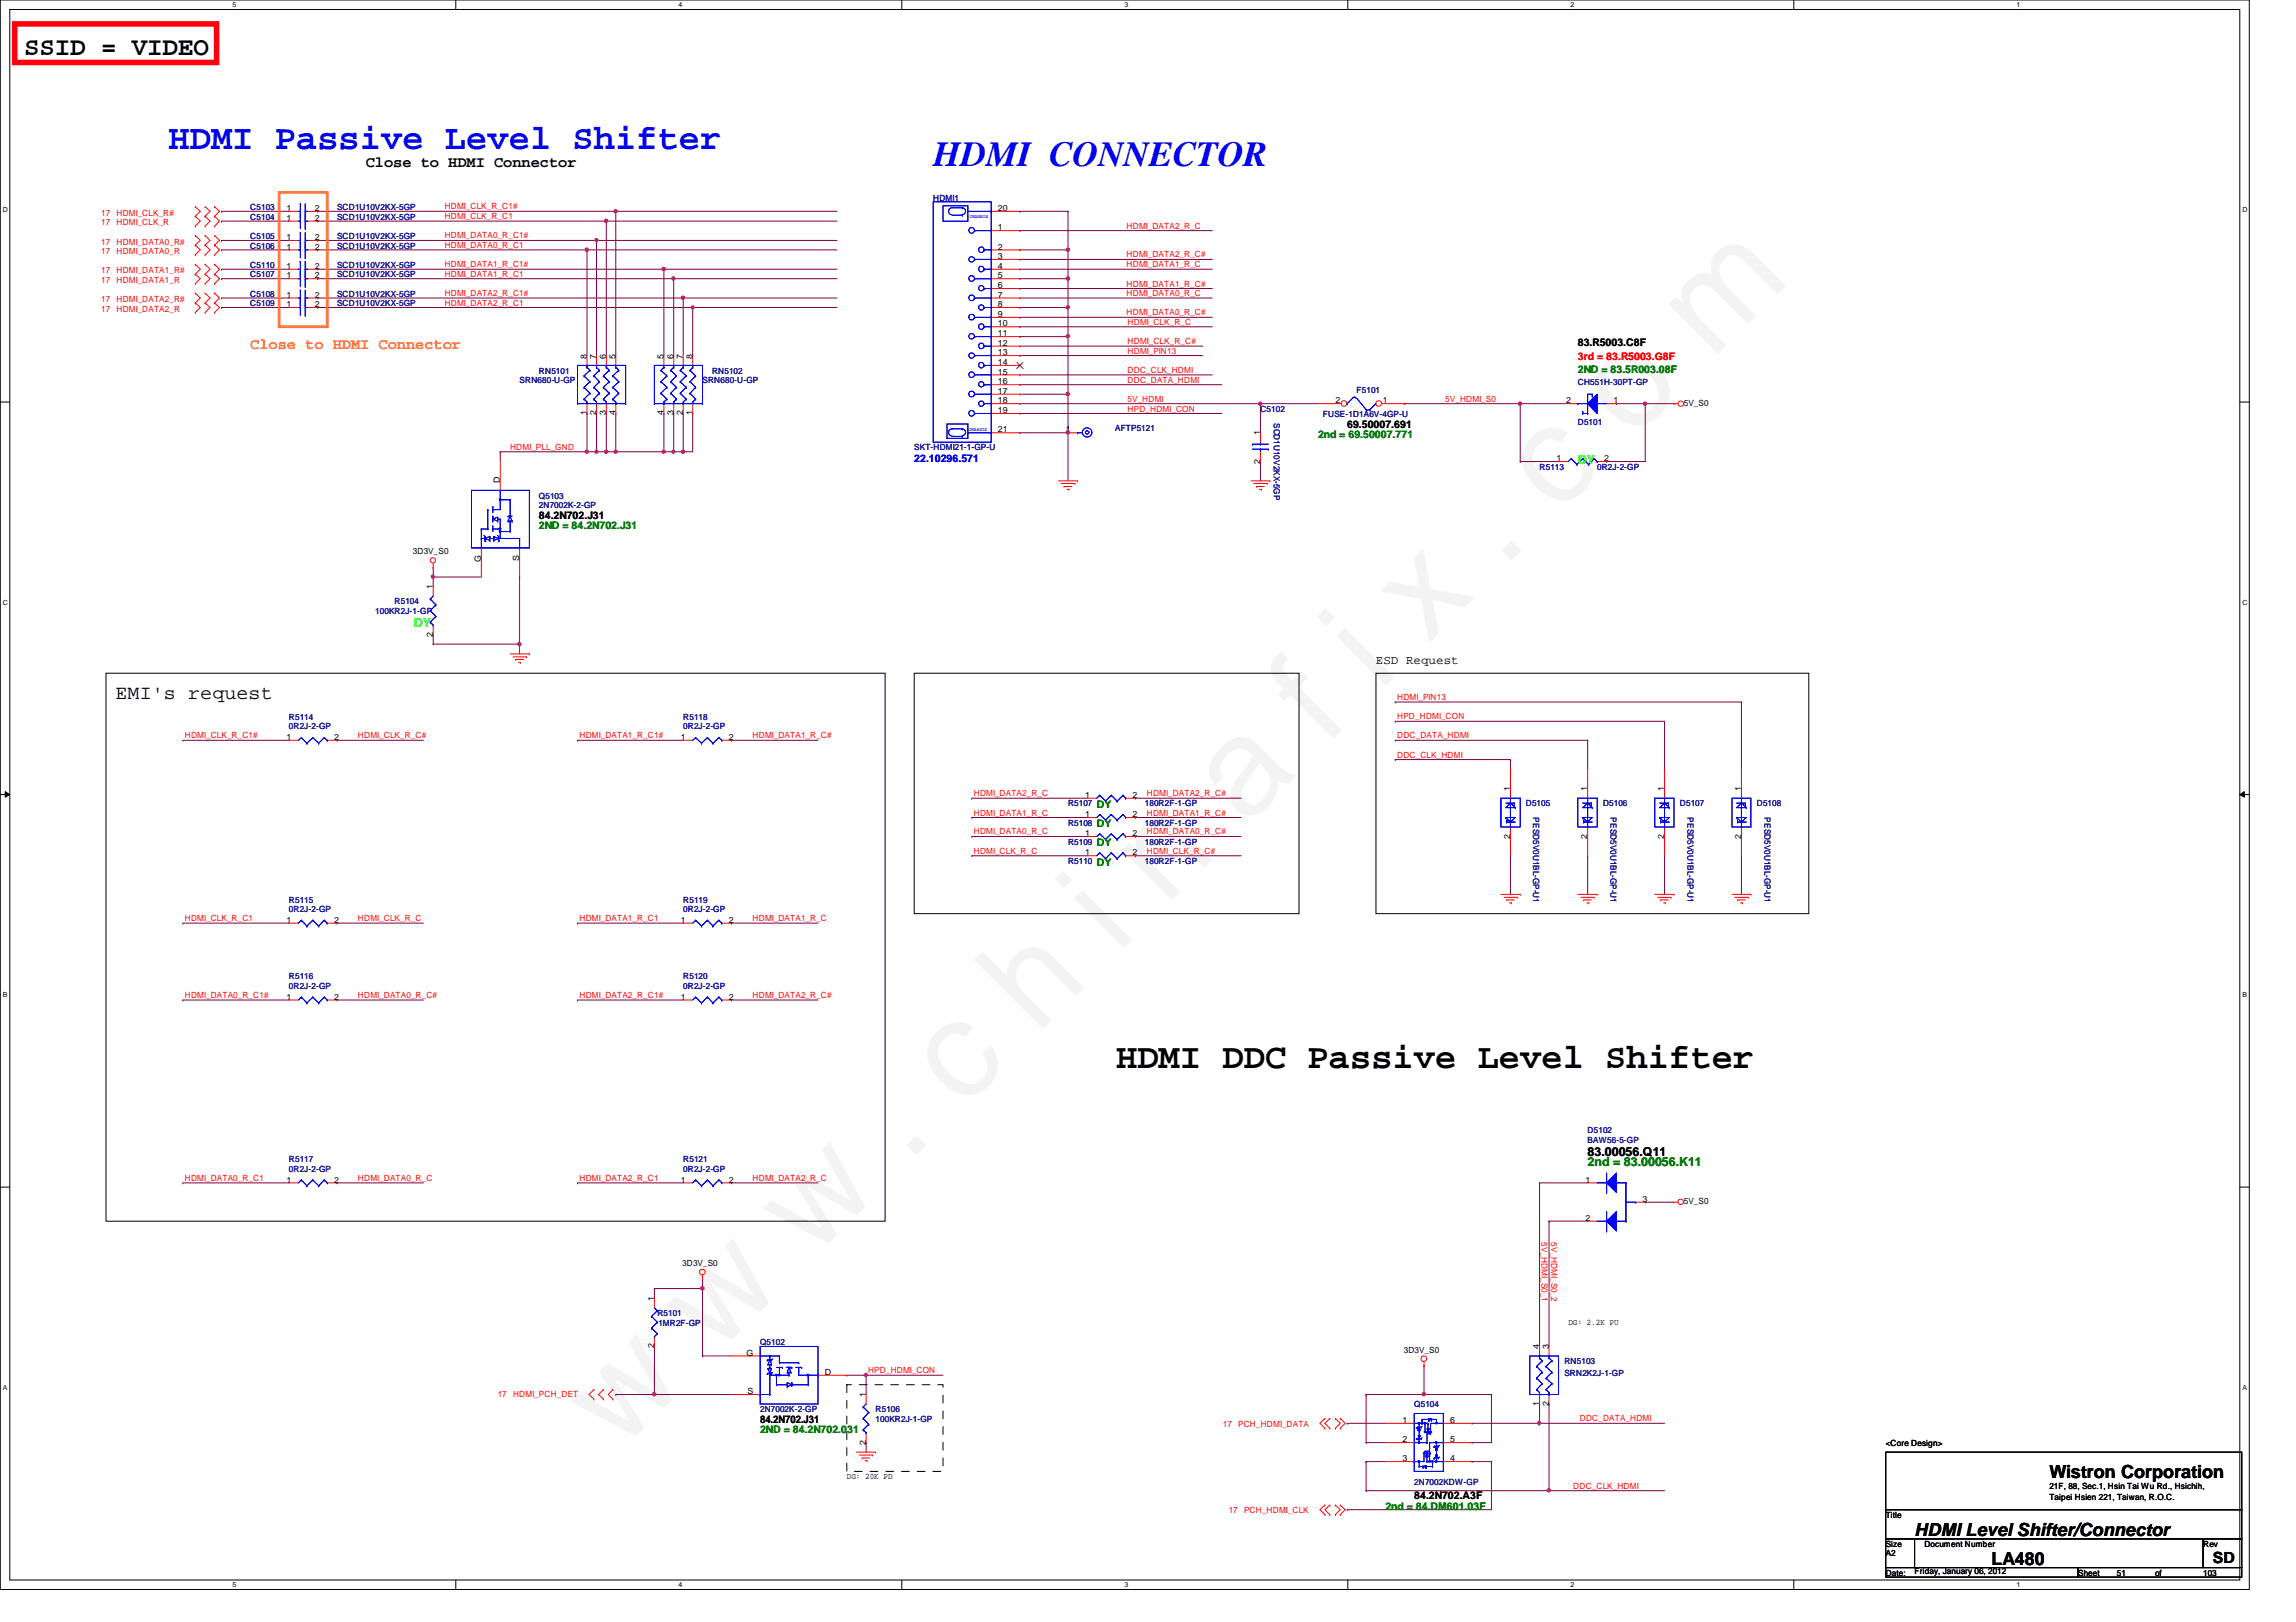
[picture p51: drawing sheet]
<svg xmlns="http://www.w3.org/2000/svg" width="297mm" height="210mm" viewBox="0 0 297 210" stroke-linecap="round" stroke-linejoin="round" font-family="sans-serif">
<defs><g id="words">
<text font-size="17.6" fill="#f0f" x="80.1" y="188" transform="rotate(-45 80.1 188)">w w w . c h i n a f i x . c o m</text>
<g font-size="4.6" fill="#00f">
<text x="21.8" y="19.3">HDMI Passive Level Shifter</text>
<text x="120.7" y="21.5">HDMI CONNECTOR</text>
</g>
<text font-size="4.6" x="144.4" y="138.2">HDMI DDC Passive Level Shifter</text>
<text font-size="3.3" x="3.1" y="7.1">SSID = VIDEO</text>
<text font-size="2.6" x="14.9" y="90.4">EMI's request</text>
<g font-size="2.3">
<text x="265.1" y="191.3">Wistron Corporation</text>
<text x="247.7" y="198.8">HDMI Level Shifter/Connector</text>
<text x="257.6" y="202.5">LA480</text>
</g>
<g font-size="2">
<text x="47.3" y="21.5">Close to HDMI Connector</text>
<text x="286.3" y="202.2">SD</text>
</g>
<text font-size="2" fill="#ff8000" x="32.4" y="45.2">Close to HDMI Connector</text>
<g font-size="1.6" fill="#0f0">
<text x="204.1" y="60">DY</text>
<text x="53.5" y="81.2">DY</text>
</g>
<g font-size="1.6">
<text x="178" y="85.9">ESD Request</text>
<text x="205.4" y="149.6">83.00056.Q11</text>
</g>
<text font-size="1.6" fill="#008000" x="205.4" y="150.9">2nd = 83.00056.K11</text>
<text font-size="1.4" fill="#f00" x="204.1" y="46.6">3rd = 83.R5003.G8F</text>
<g font-size="1.4">
<text x="204.1" y="44.8">83.R5003.C8F</text>
<text x="174.3" y="55.4">69.50007.691</text>
<text x="69.7" y="67.2">84.2N702.J31</text>
<text x="98.3" y="184.2">84.2N702.J31</text>
<text x="183" y="193.9">84.2N702.A3F</text>
</g>
<g font-size="1.4" fill="#008000">
<text x="204.1" y="48.3">2ND = 83.5R003.08F</text>
<text x="170.5" y="56.6">2nd = 69.50007.771</text>
<text x="69.7" y="68.5">2ND = 84.2N702.J31</text>
<text x="141.9" y="107.1">DY</text>
<text x="141.9" y="104.6">DY</text>
<text x="141.9" y="112">DY</text>
<text x="141.9" y="109.5">DY</text>
<text x="98.3" y="185.5">2ND = 84.2N702.031</text>
<text x="179.2" y="195.4">2nd = 84.DM601.03F</text>
</g>
<text font-size="1.4" fill="#00f" x="118.3" y="59.7">22.10296.571</text>
<g font-size="1.1" fill="#f00">
<text x="13.1" y="27.9">17</text>
<text x="13.1" y="29.2">17</text>
<text x="15.1" y="27.9">HDMI_CLK_R#</text>
<text x="15.1" y="29.2">HDMI_CLK_R</text>
<text x="57.5" y="28.4">HDMI_CLK_R_C1</text>
<text x="57.5" y="27.1">HDMI_CLK_R_C1#</text>
<text x="145.8" y="29.6">HDMI_DATA2_R_C</text>
<text x="13.1" y="31.7">17</text>
<text x="13.1" y="32.9">17</text>
<text x="13.1" y="35.4">17</text>
<text x="15.1" y="31.7">HDMI_DATA0_R#</text>
<text x="15.1" y="32.9">HDMI_DATA0_R</text>
<text x="15.1" y="35.4">HDMI_DATA1_R#</text>
<text x="57.5" y="32.1">HDMI_DATA0_R_C1</text>
<text x="57.5" y="34.6">HDMI_DATA1_R_C1#</text>
<text x="57.5" y="35.8">HDMI_DATA1_R_C1</text>
<text x="57.5" y="30.9">HDMI_DATA0_R_C1#</text>
<text x="145.8" y="34.6">HDMI_DATA1_R_C</text>
<text x="145.8" y="33.3">HDMI_DATA2_R_C#</text>
<text x="13.1" y="36.6">17</text>
<text x="13.1" y="39.1">17</text>
<text x="13.1" y="40.4">17</text>
<text x="15.1" y="36.6">HDMI_DATA1_R</text>
<text x="15.1" y="39.1">HDMI_DATA2_R#</text>
<text x="15.1" y="40.4">HDMI_DATA2_R</text>
<text x="57.5" y="38.3">HDMI_DATA2_R_C1#</text>
<text x="57.5" y="39.5">HDMI_DATA2_R_C1</text>
<text x="145.8" y="38.3">HDMI_DATA0_R_C</text>
<text x="145.8" y="37.1">HDMI_DATA1_R_C#</text>
<text x="145.8" y="40.8">HDMI_DATA0_R_C#</text>
<text x="145.9" y="44.5">HDMI_CLK_R_C#</text>
<text x="145.9" y="42">HDMI_CLK_R_C</text>
<text x="145.9" y="45.8">HDMI_PIN13</text>
<text x="145.9" y="52">5V_HDMI</text>
<text x="145.9" y="49.5">DDC_DATA_HDMI</text>
<text x="145.9" y="48.3">DDC_CLK_HDMI</text>
<text x="145.9" y="53.3">HPD_HDMI_CON</text>
<text x="187" y="52">5V_HDMI_S0</text>
<text x="66" y="58.2">HDMI_PLL_GND</text>
<text x="23.9" y="95.5">HDMI_CLK_R_C1#</text>
<text x="46.3" y="95.5">HDMI_CLK_R_C#</text>
<text x="75" y="95.5">HDMI_DATA1_R_C1#</text>
<text x="97.4" y="95.5">HDMI_DATA1_R_C#</text>
<text x="180.8" y="93.1">HPD_HDMI_CON</text>
<text x="180.8" y="95.5">DDC_DATA_HDMI</text>
<text x="180.8" y="90.6">HDMI_PIN13</text>
<text x="180.8" y="98">DDC_CLK_HDMI</text>
<text x="126" y="103">HDMI_DATA2_R_C</text>
<text x="126" y="108">HDMI_DATA0_R_C</text>
<text x="126" y="105.5">HDMI_DATA1_R_C</text>
<text x="148.4" y="108">HDMI_DATA0_R_C#</text>
<text x="148.4" y="105.5">HDMI_DATA1_R_C#</text>
<text x="148.4" y="103">HDMI_DATA2_R_C#</text>
<text x="126" y="110.5">HDMI_CLK_R_C</text>
<text x="148.4" y="110.5">HDMI_CLK_R_C#</text>
<text x="23.9" y="119.2">HDMI_CLK_R_C1</text>
<text x="46.3" y="119.2">HDMI_CLK_R_C</text>
<text x="75" y="119.2">HDMI_DATA1_R_C1</text>
<text x="97.4" y="119.2">HDMI_DATA1_R_C</text>
<text x="23.9" y="129.2">HDMI_DATA0_R_C1#</text>
<text x="46.3" y="129.2">HDMI_DATA0_R_C#</text>
<text x="75" y="129.2">HDMI_DATA2_R_C1#</text>
<text x="97.4" y="129.2">HDMI_DATA2_R_C#</text>
<text x="23.9" y="152.8">HDMI_DATA0_R_C1</text>
<text x="46.3" y="152.8">HDMI_DATA0_R_C</text>
<text x="75" y="152.8">HDMI_DATA2_R_C1</text>
<text x="97.4" y="152.8">HDMI_DATA2_R_C</text>
<text x="199.4" y="160.8" transform="rotate(90 199.4 160.8)">5V_HDMI_S0_1</text>
<text x="200.7" y="160.8" transform="rotate(90 200.7 160.8)">5V_HDMI_S0_2</text>
<text x="112.3" y="177.7">HPD_HDMI_CON</text>
<text x="64.4" y="180.8">17</text>
<text x="66.4" y="180.8">HDMI_PCH_DET</text>
<text x="158.2" y="184.6">17</text>
<text x="160.2" y="184.6">PCH_HDMI_DATA</text>
<text x="204.4" y="183.9">DDC_DATA_HDMI</text>
<text x="159" y="195.8">17</text>
<text x="160.9" y="195.8">PCH_HDMI_CLK</text>
<text x="203.5" y="192.7">DDC_CLK_HDMI</text>
</g>
<g font-size="1.1" fill="#000080">
<text x="32.4" y="27.2">C5103</text>
<text x="32.4" y="28.4">C5104</text>
<text x="43.6" y="27.2">SCD1U10V2KX-5GP</text>
<text x="43.6" y="28.4">SCD1U10V2KX-5GP</text>
<text x="120.7" y="26">HDMI1</text>
<text x="32.4" y="34.6">C5110</text>
<text x="32.4" y="32.2">C5106</text>
<text x="32.4" y="35.9">C5107</text>
<text x="32.4" y="30.9">C5105</text>
<text x="43.6" y="34.6">SCD1U10V2KX-5GP</text>
<text x="43.6" y="32.2">SCD1U10V2KX-5GP</text>
<text x="43.6" y="35.9">SCD1U10V2KX-5GP</text>
<text x="43.6" y="30.9">SCD1U10V2KX-5GP</text>
<text x="32.4" y="38.4">C5108</text>
<text x="32.4" y="39.6">C5109</text>
<text x="43.6" y="38.4">SCD1U10V2KX-5GP</text>
<text x="43.6" y="39.6">SCD1U10V2KX-5GP</text>
<text x="67.2" y="49.6">SRN680-U-GP</text>
<text x="69.7" y="48.3">RN5101</text>
<text x="90.9" y="49.6">SRN680-U-GP</text>
<text x="92.1" y="48.3">RN5102</text>
<text x="163.1" y="53.3">C5102</text>
<text x="171.2" y="53.9">FUSE-1D1A6V-4GP-U</text>
<text x="175.5" y="50.8">F5101</text>
<text x="204.1" y="49.8">CH551H-30PT-GP</text>
<text x="118.3" y="58.3">SKT-HDMI21-1-GP-U</text>
<text x="144.3" y="55.8">AFTP5121</text>
<text x="164.8" y="54.7" transform="rotate(90 164.8 54.7)">SCD1U10V2KX-5GP</text>
<text x="204.1" y="54.9">D5101</text>
<text x="69.7" y="64.5">Q5103</text>
<text x="69.7" y="65.7">2N7002K-2-GP</text>
<text x="199.2" y="60.8">R5113</text>
<text x="206.6" y="60.8">0R2J-2-GP</text>
<text x="48.6" y="79.5">100KR2J-1-GP</text>
<text x="51.1" y="78.2">R5104</text>
<text x="37.4" y="93.1">R5114</text>
<text x="37.4" y="94.4">0R2J-2-GP</text>
<text x="88.4" y="93.1">R5118</text>
<text x="88.4" y="94.4">0R2J-2-GP</text>
<text x="138.2" y="106.8">R5108</text>
<text x="138.2" y="104.4">R5107</text>
<text x="148.1" y="106.8">180R2F-1-GP</text>
<text x="148.1" y="104.4">180R2F-1-GP</text>
<text x="197.4" y="104.4">D5105</text>
<text x="198.4" y="105.8" transform="rotate(90 198.4 105.8)">PESD5V0U1BL-GP-U1</text>
<text x="207.4" y="104.4">D5106</text>
<text x="208.4" y="105.8" transform="rotate(90 208.4 105.8)">PESD5V0U1BL-GP-U1</text>
<text x="217.3" y="104.4">D5107</text>
<text x="218.3" y="105.8" transform="rotate(90 218.3 105.8)">PESD5V0U1BL-GP-U1</text>
<text x="227.3" y="104.4">D5108</text>
<text x="228.3" y="105.8" transform="rotate(90 228.3 105.8)">PESD5V0U1BL-GP-U1</text>
<text x="138.2" y="111.8">R5110</text>
<text x="138.2" y="109.3">R5109</text>
<text x="148.1" y="111.8">180R2F-1-GP</text>
<text x="148.1" y="109.3">180R2F-1-GP</text>
<text x="37.4" y="116.8">R5115</text>
<text x="37.4" y="118">0R2J-2-GP</text>
<text x="88.4" y="116.8">R5119</text>
<text x="88.4" y="118">0R2J-2-GP</text>
<text x="37.4" y="126.7">R5116</text>
<text x="37.4" y="128">0R2J-2-GP</text>
<text x="88.4" y="126.7">R5120</text>
<text x="88.4" y="128">0R2J-2-GP</text>
<text x="205.4" y="146.6">D5102</text>
<text x="205.4" y="147.9">BAW56-5-GP</text>
<text x="37.4" y="150.4">R5117</text>
<text x="37.4" y="151.6">0R2J-2-GP</text>
<text x="88.4" y="150.4">R5121</text>
<text x="88.4" y="151.6">0R2J-2-GP</text>
<text x="85" y="170.3">R5101</text>
<text x="85.2" y="171.5">1MR2F-GP</text>
<text x="98.3" y="174">Q5102</text>
<text x="202.4" y="176.5">RN5103</text>
<text x="202.4" y="178">SRN2K2J-1-GP</text>
<text x="98.3" y="182.8">2N7002K-2-GP</text>
<text x="113.3" y="182.8">R5106</text>
<text x="113.3" y="184">100KR2J-1-GP</text>
<text x="183" y="182.1">Q5104</text>
<text x="183" y="192.2">2N7002KDW-GP</text>
</g>
<g font-size="1.1">
<text x="37.1" y="27.3">1</text>
<text x="37.1" y="28.6">1</text>
<text x="40.7" y="27.3">2</text>
<text x="40.7" y="28.6">2</text>
<text x="129.1" y="29.8">1</text>
<text x="129.1" y="27.3">20</text>
<text x="37.1" y="34.8">1</text>
<text x="37.1" y="32.3">1</text>
<text x="37.1" y="31.1">1</text>
<text x="40.7" y="34.8">2</text>
<text x="40.7" y="32.3">2</text>
<text x="40.7" y="31.1">2</text>
<text x="129.1" y="32.3">2</text>
<text x="129.1" y="33.5">3</text>
<text x="129.1" y="34.8">4</text>
<text x="37.1" y="38.5">1</text>
<text x="37.1" y="39.8">1</text>
<text x="37.1" y="36">1</text>
<text x="40.7" y="38.5">2</text>
<text x="40.7" y="39.8">2</text>
<text x="40.7" y="36">2</text>
<text x="129.1" y="36">5</text>
<text x="129.1" y="37.3">6</text>
<text x="129.1" y="38.5">7</text>
<text x="129.1" y="39.8">8</text>
<text x="129.1" y="41">9</text>
<text x="75.9" y="46.4" transform="rotate(-90 75.9 46.4)">8</text>
<text x="77.1" y="46.4" transform="rotate(-90 77.1 46.4)">7</text>
<text x="78.4" y="46.4" transform="rotate(-90 78.4 46.4)">6</text>
<text x="79.6" y="46.4" transform="rotate(-90 79.6 46.4)">5</text>
<text x="85.8" y="46.4" transform="rotate(-90 85.8 46.4)">5</text>
<text x="87.1" y="46.4" transform="rotate(-90 87.1 46.4)">6</text>
<text x="88.3" y="46.4" transform="rotate(-90 88.3 46.4)">7</text>
<text x="89.6" y="46.4" transform="rotate(-90 89.6 46.4)">8</text>
<text x="129.1" y="43.5">11</text>
<text x="129.1" y="44.7">12</text>
<text x="129.1" y="46">13</text>
<text x="129.1" y="47.2">14</text>
<text x="129.1" y="42.2">10</text>
<text x="75.9" y="53.8" transform="rotate(-90 75.9 53.8)">1</text>
<text x="77.1" y="53.8" transform="rotate(-90 77.1 53.8)">2</text>
<text x="78.4" y="53.8" transform="rotate(-90 78.4 53.8)">3</text>
<text x="79.6" y="53.8" transform="rotate(-90 79.6 53.8)">4</text>
<text x="85.8" y="53.8" transform="rotate(-90 85.8 53.8)">4</text>
<text x="87.1" y="53.8" transform="rotate(-90 87.1 53.8)">3</text>
<text x="88.3" y="53.8" transform="rotate(-90 88.3 53.8)">2</text>
<text x="89.6" y="53.8" transform="rotate(-90 89.6 53.8)">1</text>
<text x="129.1" y="48.5">15</text>
<text x="129.1" y="49.7">16</text>
<text x="129.1" y="51">17</text>
<text x="129.1" y="52.2">18</text>
<text x="129.1" y="53.5">19</text>
<text x="172.8" y="52.2">2</text>
<text x="178.9" y="52.2">1</text>
<text x="202.6" y="52.2">2</text>
<text x="208.7" y="52.2">1</text>
<text x="217.8" y="52.6">5V_S0</text>
<text x="129.1" y="56">21</text>
<text x="137.9" y="56">1</text>
<text x="163" y="60" transform="rotate(-90 163 60)">2</text>
<text x="163" y="56.3" transform="rotate(-90 163 56.3)">1</text>
<text x="201.4" y="59.7">1</text>
<text x="207.5" y="59.7">2</text>
<text x="64.7" y="62.6" transform="rotate(-90 64.7 62.6)">D</text>
<text x="53.4" y="71.8">3D3V_S0</text>
<text x="56" y="76.2" transform="rotate(-90 56 76.2)">1</text>
<text x="62.2" y="72.7" transform="rotate(-90 62.2 72.7)">G</text>
<text x="67.2" y="72.6" transform="rotate(-90 67.2 72.6)">S</text>
<text x="56" y="82.4" transform="rotate(-90 56 82.4)">2</text>
<text x="37.1" y="95.8">1</text>
<text x="43.2" y="95.8">2</text>
<text x="88.1" y="95.8">1</text>
<text x="94.3" y="95.8">2</text>
<text x="140.4" y="105.7">1</text>
<text x="140.4" y="103.3">1</text>
<text x="146.5" y="105.7">2</text>
<text x="146.5" y="103.3">2</text>
<text x="195.4" y="102.4" transform="rotate(-90 195.4 102.4)">1</text>
<text x="205.4" y="102.4" transform="rotate(-90 205.4 102.4)">1</text>
<text x="215.3" y="102.4" transform="rotate(-90 215.3 102.4)">1</text>
<text x="225.3" y="102.4" transform="rotate(-90 225.3 102.4)">1</text>
<text x="140.4" y="110.7">1</text>
<text x="140.4" y="108.2">1</text>
<text x="146.5" y="110.7">2</text>
<text x="146.5" y="108.2">2</text>
<text x="195.4" y="108.5" transform="rotate(-90 195.4 108.5)">2</text>
<text x="205.4" y="108.5" transform="rotate(-90 205.4 108.5)">2</text>
<text x="215.3" y="108.5" transform="rotate(-90 215.3 108.5)">2</text>
<text x="225.3" y="108.5" transform="rotate(-90 225.3 108.5)">2</text>
<text x="37.1" y="119.4">1</text>
<text x="43.2" y="119.4">2</text>
<text x="88.1" y="119.4">1</text>
<text x="94.3" y="119.4">2</text>
<text x="37.1" y="129.4">1</text>
<text x="43.2" y="129.4">2</text>
<text x="88.1" y="129.4">1</text>
<text x="94.3" y="129.4">2</text>
<text x="37.1" y="153">1</text>
<text x="43.2" y="153">2</text>
<text x="88.1" y="153">1</text>
<text x="94.3" y="153">2</text>
<text x="205.1" y="153">1</text>
<text x="212.5" y="155.5">3</text>
<text x="217.8" y="155.9">5V_S0</text>
<text x="205.1" y="158">2</text>
<text x="88.3" y="163.8">3D3V_S0</text>
<text x="84.6" y="168.4" transform="rotate(-90 84.6 168.4)">1</text>
<text x="202.9" y="171.4">DG: 2.2K PU</text>
<text x="84.6" y="174.5" transform="rotate(-90 84.6 174.5)">2</text>
<text x="96.6" y="175.4">G</text>
<text x="106.7" y="177.9">D</text>
<text x="181.6" y="175">3D3V_S0</text>
<text x="199.1" y="174.6" transform="rotate(-90 199.1 174.6)">4</text>
<text x="200.4" y="174.6" transform="rotate(-90 200.4 174.6)">3</text>
<text x="96.7" y="180.4">S</text>
<text x="112" y="180.8" transform="rotate(-90 112 180.8)">1</text>
<text x="181.4" y="184.1">1</text>
<text x="187.6" y="184.1">6</text>
<text x="199.1" y="182" transform="rotate(-90 199.1 182)">1</text>
<text x="200.4" y="182" transform="rotate(-90 200.4 182)">2</text>
<text x="109.6" y="191.3">DG: 20K PD</text>
<text x="112" y="186.9" transform="rotate(-90 112 186.9)">2</text>
<text x="181.4" y="186.6">2</text>
<text x="181.4" y="189.1">3</text>
<text x="187.6" y="189.1">4</text>
<text x="187.6" y="186.6">5</text>
<text x="244" y="187.1">&lt;Core Design&gt;</text>
<text x="244" y="196.4">Title</text>
<text x="265.1" y="192.7">21F, 88, Sec.1, Hsin Tai Wu Rd., Hsichih,</text>
<text x="265.1" y="194.1">Taipei Hsien 221, Taiwan, R.O.C.</text>
<text x="244" y="200.2">Size</text>
<text x="244" y="203.9">Date:</text>
<text x="244" y="201.4">A2</text>
<text x="247.7" y="203.7">Friday, January 06, 2012</text>
<text x="249" y="200.2">Document Number</text>
<text x="268.9" y="203.9">Sheet</text>
<text x="273.9" y="203.9">51</text>
<text x="278.8" y="203.9">of</text>
<text x="285" y="200.2">Rev</text>
<text x="285" y="203.9">103</text>
</g>
<g font-size=".9">
<text x="30.1" y=".9">5</text>
<text x="87.8" y=".9">4</text>
<text x="145.5" y=".9">3</text>
<text x="203.2" y=".9">2</text>
<text x="260.9" y=".9">1</text>
<text x=".4" y="27.4">D</text>
<text x="290.1" y="27.4">D</text>
<text x=".4" y="78.2">C</text>
<text x="290.1" y="78.2">C</text>
<text x=".4" y="129">B</text>
<text x="290.1" y="129">B</text>
<text x=".4" y="179.8">A</text>
<text x="290.1" y="179.8">A</text>
<text x="30.1" y="205.4">5</text>
<text x="87.8" y="205.4">4</text>
<text x="145.5" y="205.4">3</text>
<text x="203.2" y="205.4">2</text>
<text x="260.9" y="205.4">1</text>
</g>
<g font-size=".6" fill="#00f">
<text x="125.5" y="28.2">CHASSIS</text>
<text x="125.3" y="55.8">CHASSIS</text>
</g>
</g></defs>
<path d="M0 0h291v205.7h-291zM1.3 1.2h288.5v203.3h-288.5z" fill="none" stroke="#000" stroke-width=".13"/>
<g fill="#fff">
<path d="M30.1 .1h.5v1h-.5z"/>
<path d="M30.1 204.6h.5v1h-.5z"/>
</g>
<path d="M59 0v1.2M59 204.5v1.2" fill="none" stroke="#000" stroke-width=".13"/>
<g fill="#fff">
<path d="M87.8 .1h.5v1h-.5z"/>
<path d="M87.8 204.6h.5v1h-.5z"/>
</g>
<path d="M116.7 0v1.2M116.7 204.5v1.2" fill="none" stroke="#000" stroke-width=".13"/>
<g fill="#fff">
<path d="M145.5 .1h.5v1h-.5z"/>
<path d="M145.5 204.6h.5v1h-.5z"/>
</g>
<path d="M174.4 0v1.2M174.4 204.5v1.2" fill="none" stroke="#000" stroke-width=".13"/>
<g fill="#fff">
<path d="M203.2 .1h.5v1h-.5z"/>
<path d="M203.2 204.6h.5v1h-.5z"/>
</g>
<path d="M232.1 0v1.2M232.1 204.5v1.2" fill="none" stroke="#000" stroke-width=".13"/>
<g fill="#fff">
<path d="M260.9 .1h.5v1h-.5z"/>
<path d="M260.9 204.6h.5v1h-.5z"/>
<path d="M.4 26.6h.6v1h-.6z"/>
<path d="M290.1 26.6h.6v1h-.6z"/>
<path d="M.4 77.4h.6v1h-.6z"/>
<path d="M290.1 77.4h.6v1h-.6z"/>
</g>
<path d="M0 52h1.3M289.8 52h1.2" fill="none" stroke="#000" stroke-width=".13"/>
<g fill="#fff">
<path d="M.4 128.2h.6v1h-.6z"/>
<path d="M290.1 128.2h.6v1h-.6z"/>
</g>
<path d="M0 102.8h1.3M.7 102.4l.6 .4-.6 .4zM289.8 102.8l.6-.4v.8zM289.8 102.8h1.2" fill="none" stroke="#000" stroke-width=".13"/>
<path d="M.7 102.4l.6 .4-.6 .4zM289.8 102.8l.6-.4v.8z" fill="#000"/>
<g fill="#fff">
<path d="M.4 179h.5v1h-.5z"/>
<path d="M290.1 179h.6v1h-.6z"/>
</g>
<path d="M0 153.6h1.3M289.8 153.6h1.2" fill="none" stroke="#000" stroke-width=".13"/>
<g fill="none" stroke="#800040" stroke-width=".13">
<path d="M28.7 39.8h.1M28.7 28.6h.1M28.7 31.1h.1M28.7 27.3h.1M28.7 32.3h.1M28.7 38.6h.1M28.7 34.8h.1M28.7 36.1h.1M28.7 28.6h8.7M28.7 32.3h8.7M28.7 31.1h8.7M28.7 34.8h8.7"/>
<path d="M28.7 27.3h8.7M28.7 36.1h8.7M28.7 38.6h8.7M28.7 39.8h8.7M41.1 32.3h.1M41.1 28.6h.1M41.1 34.8h.1M41.1 27.3h.1M41.1 36.1h.1M41.1 38.6h.1M41.1 39.8h.1M41.1 28.6h67.2"/>
<path d="M41.1 32.3h67.2M41.1 34.8h44.8M41.1 27.3h38.6M41.1 36.1h46.1M41.1 38.6h47.3M41.1 39.8h48.5M77.2 31.1h31.1M64.7 58.5h.1M64.7 58.5v1.2M131.9 52.2h31.2M56 73.4h.1M56 74.7h.1"/>
<path d="M56 73.4v1.3M56 74.7h6.3"/>
</g>
<path d="M55.9 74.5h.2l.1 .1-.1 .2h-.1h-.1z" fill-rule="evenodd" fill="#f0f"/>
<path d="M55.9 74.5h.2l.1 .1-.1 .2h-.1h-.1z" fill="none" stroke="#f0f" stroke-width=".13"/>
<path d="M41.1 31.1h.1M41.1 31.1h36.1M56 74.7h.1M56 74.7v1.2M56 82.1h.1M56 83.4h.1M56 82.1v1.3M56 83.4h11.2M67.2 83.4h.1M67.2 83.4v1.2" fill="none" stroke="#800040" stroke-width=".13"/>
<path d="M67 83.2h.4v.2v.1l-.2 .1-.2-.1z" fill-rule="evenodd" fill="#f0f"/>
<path d="M67 83.2h.4v.2v.1l-.2 .1-.2-.1z" fill="none" stroke="#f0f" stroke-width=".13"/>
<g fill="none" stroke="#800040" stroke-width=".13">
<path d="M79.7 27.3h28.6M64.7 58.5h.1M64.7 58.5h11.2M67.2 74.7h.1M67.2 74.7v8.7M23.7 95.8h.1M23.7 95.8h13.7M43.6 95.8h.1M43.6 95.8h11.2M180.5 93.3h34.8M180.5 90.8h44.8M23.7 119.5h.1"/>
<path d="M23.7 119.5h13.7M43.6 119.5h.1M43.6 119.5h11.2M23.7 129.4h.1M23.7 129.4h13.7M43.6 129.4h.1M43.6 129.4h11.2M23.7 153.1h.1M23.7 153.1h13.7M43.6 153.1h.1M43.6 153.1h11.2M174.3 195.4h.1"/>
<path d="M193 189.1v6.3h-18.7"/>
</g>
<g fill="none" stroke="#f00" stroke-width=".13">
<path d="M25.3 28h.1M25.3 26.8h.1M25.3 29.3h.1M25.3 31.7h.1M25.3 30.5h.1M25.3 33h.1M25.3 35.5h.1M25.3 34.2h.1M25.3 36.7h.1M25.3 39.2h.1M25.3 37.9h.1M25.3 28l.6 .6-.6 .7"/>
<path d="M25.3 26.8l.6 .5-.6 .7M25.3 30.5l.6 .6-.6 .6M25.3 31.7l.6 .6-.6 .7M25.3 34.2l.6 .6-.6 .7M25.3 35.5l.6 .6-.6 .6M25.3 37.9l.6 .7-.6 .6M25.3 39.2l.6 .6-.6 .6M26.5 26.8h.1M26.5 28h.1M26.5 29.3h.1M26.5 30.5h.1M26.5 31.7h.1"/>
<path d="M26.5 33h.1M26.5 34.2h.1M26.5 35.5h.1M26.5 36.7h.1M26.5 37.9h.1M26.5 39.2h.1M26.5 26.8l.7 .5-.7 .7M26.5 28l.7 .6-.7 .7M26.5 30.5l.7 .6-.7 .6M26.5 31.7l.7 .6-.7 .7M26.5 34.2l.7 .6-.7 .7M26.5 35.5l.7 .6-.7 .6"/>
<path d="M26.5 37.9l.7 .7-.7 .6M26.5 39.2l.7 .6-.7 .6M27.8 28h.1M27.8 26.8h.1M27.8 29.3h.1M27.8 31.7h.1M27.8 30.5h.1M27.8 33h.1M27.8 35.5h.1M27.8 34.2h.1M27.8 36.7h.1M27.8 39.2h.1"/>
<path d="M27.8 37.9h.1M27.8 26.8l.6 .5-.6 .7M27.8 30.5l.6 .6-.6 .6M27.8 28l.6 .6-.6 .7M27.8 31.7l.6 .6-.6 .7M27.8 34.2l.6 .6-.6 .7M27.8 35.5l.6 .6-.6 .6M27.8 37.9l.6 .7-.6 .6M27.8 39.2l.6 .6-.6 .6M37.4 27.3h1.2M37.4 34.8h1.2M37.4 38.6h1.2"/>
<path d="M39.8 27.3h1.3M39.8 34.8h1.3M39.8 38.6h1.3M25.3 40.4h.1M26.5 40.4h.1M27.8 40.4h.1M64.7 59.7v3.8M56 73.4h.1M56 72.9v.5M62.3 70.9v3.8M67.2 70.9v3.8M66 84.6h2.5"/>
<path d="M66.4 85h1.7M66.7 85.3h.1M66.7 85.3h1M67.1 85.7h.2M67.3 85.7h.1M171.4 196h.1M171.4 194.8h.1M171.4 194.8l-.6 .6 .6 .6M172 194.8h.1M172 196h.1M172 194.8l-.6 .6 .6 .6M172.8 196h.1"/>
<path d="M172.8 194.8h.1M172.8 194.8l.6 .6-.6 .6M173.4 196h.1M173.4 194.8h.1M173.4 194.8l.6 .6-.6 .6"/>
<circle cx="56" cy="72.5" r=".34"/>
</g>
<path d="M13.7 87.1h100.8v70.9h-100.8zM118.3 87.1h49.8v31.1h-49.8zM178 87.1h56v31.1h-56zM244 187.9h46v7.5h-46zM244 195.4h46v3.7h-46zM244 199.1h3.7v3.8h-3.7zM247.7 199.1h37.3v3.8h-37.3zM285 199.1h5v3.8h-5zM244 202.9h24.9v1.2h-24.9zM268.9 202.9h21.1v1.2h-21.1z" fill="none" stroke="#000" stroke-width=".13"/>
<path d="M1.9 3.1h26.1v5h-26.1z" fill="none" stroke="#f00" stroke-width=".72"/>
<path d="M36.1 24.9h6.2v17.4h-6.2z" fill="none" stroke="#ff8000" stroke-width=".34"/>
<g fill="none" stroke="#00f" stroke-width=".13">
<path d="M38.6 27.3h.3M38.6 34.8h.3M38.6 38.6h.3M38.9 27.3h.1M38.9 26.4h.1M38.9 34.8h.1M38.9 33.8h.1M38.9 38.6h.1M38.9 37.5h.1M38.9 26.4v2M38.9 33.8v2M38.9 37.5v2.1"/>
<path d="M39.5 27.3h.1M39.5 28.4h.1M39.5 34.8h.1M39.5 35.8h.1M39.5 38.6h.1M39.5 39.6h.1M39.5 27.3h.3M39.5 26.4v2M39.5 33.8v2M39.5 37.5v2.1M39.5 34.8h.3M39.5 38.6h.3"/>
<path d="M62.3 68.5h.1M62.3 69.7h.1M62.3 68.5v2.4M62.3 69.7h.4M62.3 68.5h.8M62.6 69.3l.1 .1M62.7 69.4h.1M62.7 69.9h.1M62.7 69.7h.1M62.7 69.4v.5M62.7 69.9l.2 .2M62.7 69.7l.7 .2"/>
<path d="M63.1 68.5h.1M63.1 66h.1M63.1 66v2.5M63.4 69.9h.1M63.4 69.4h.1M63.4 69.7h.5M63.4 69.4v.5M63.4 69.4l-.7 .3M63.9 69.9h.1M63.9 69.4h.1M63.9 69.7h.1M63.9 69.4v.5"/>
<path d="M63.9 69.4l.6 .3M64.4 69.3l.1 .1M64.5 69.7h.1M64.5 69.9h.1M64.5 69.4h.1M64.5 69.7h2.7M64.5 69.7l-.6 .2M64.5 69.9l.1 .2M64.5 69.4v.5M64.7 67.2h.1M64.7 67.2v2.5M67.2 69.7h.1"/>
<path d="M67.2 70.9h.1M67.2 69.7v1.2"/>
</g>
<path d="M64.6 68.4h.2v.1h-.2z" fill-rule="evenodd" fill="#00f"/>
<path d="M63.8 68.5h.1M63.8 68.1h.1M63.8 68.5h.9M63.8 68.1v.7M64.6 68.4h.2v.1h-.2z" fill="none" stroke="#00f" stroke-width=".13"/>
<path d="M64.6 68.7h.2v.1h-.2z" fill-rule="evenodd" fill="#00f"/>
<g fill="none" stroke="#00f" stroke-width=".13">
<path d="M63.8 66.8h.1M63.8 66.9h.1M63.8 67.2h.1M63.8 66h.1M63.8 65.6h.1M63.8 65.6v.7M63.8 66.8v.8M63.8 67.2l.6 .2M64.4 67.2h.1M64.4 67.4h.1M64.4 67.2h.3M64.4 66.9l-.6 .3"/>
<path d="M64.6 68.7h.2v.1h-.2zM64.7 63.5h.1M64.7 64.7h.1M64.7 63.5v2.5h-.9M64.7 64.7h1.3M64.9 68.8h1.1M65.7 67.4h.1M65.7 66.8h.1M65.7 67.4h.5M65.7 66.8h.5M66 68.8h.1M66 67.4h.1"/>
<path d="M66 66.8h.1M66 64.7h.1M66 64.7v2.1M66 67.4v1.4M66 66.8l.2 .6M66 66.8l-.3 .6M66.2 67.4h.1"/>
</g>
<path d="M64.6 64.6h.2v.1h-.2z" fill-rule="evenodd" fill="#00f"/>
<g fill="none" stroke="#00f" stroke-width=".13">
<path d="M61 63.5h7.5v7.4h-7.5zM62.3 68.5h.1M62.3 69.7h.1M62.3 68.5v2.4M62.3 69.7h.4M62.3 68.5h.8M62.6 69.3l.1 .1M62.7 69.4h.1M62.7 69.9h.1M62.7 69.7h.1M62.7 69.4v.5M62.7 69.9l.2 .2"/>
<path d="M62.7 69.7l.7 .2M63.1 68.5h.1M63.1 66h.1M63.1 66v2.5M63.4 69.9h.1M63.4 69.4h.1M63.4 69.7h.5M63.4 69.4v.5M63.4 69.4l-.7 .3M63.9 69.9h.1M63.9 69.4h.1M63.9 69.7h.1"/>
<path d="M63.9 69.4v.5M63.9 69.4l.6 .3M64.4 66.9h.1M64.4 66.9v.5M64.4 69.3l.1 .1M64.5 69.7h.1M64.5 69.9h.1M64.5 69.4h.1M64.5 69.7h2.7M64.5 69.7l-.6 .2M64.5 69.9l.1 .2M64.5 69.4v.5"/>
<path d="M64.6 64.6h.2v.1h-.2zM64.7 67.2h.1M64.7 67.2v2.5M67.2 69.7h.1M67.2 70.9h.1M67.2 69.7v1.2"/>
</g>
<path d="M64.6 68.4h.2v.1h-.2z" fill-rule="evenodd" fill="#00f"/>
<path d="M63.8 68.5h.1M63.8 68.1h.1M63.8 68.5h.9M63.8 68.1v.7M64.6 68.4h.2v.1h-.2z" fill="none" stroke="#00f" stroke-width=".13"/>
<path d="M64.6 68.7h.2v.1h-.2z" fill-rule="evenodd" fill="#00f"/>
<g fill="none" stroke="#00f" stroke-width=".13">
<path d="M63.8 66.8h.1M63.8 66.9h.1M63.8 67.2h.1M63.8 66h.1M63.8 65.6h.1M63.8 65.6v.7M63.8 66.8v.8M63.8 67.2l.6 .2M64.4 67.2h.1M64.4 67.4h.1M64.4 67.2h.3M64.4 66.9l-.6 .3"/>
<path d="M64.6 68.7h.2v.1h-.2zM64.7 63.5h.1M64.7 64.7h.1M64.7 63.5v2.5h-.9M64.7 64.7h1.3M64.9 68.8h1.1M65.7 67.4h.1M65.7 66.8h.1M65.7 67.4h.5M65.7 66.8h.5M66 68.8h.1M66 67.4h.1"/>
<path d="M66 66.8h.1M66 64.7h.1M66 64.7v2.1M66 67.4v1.4M66 66.8l.2 .6M66 66.8l-.3 .6M66.2 67.4h.1"/>
</g>
<path d="M64.6 64.6h.2v.1h-.2z" fill-rule="evenodd" fill="#00f"/>
<g fill="none" stroke="#00f" stroke-width=".13">
<path d="M38.6 32.3h.3M38.6 39.8h.3M38.6 36.1h.3M38.6 31.1h.3M38.6 28.6h.3M38.9 32.3h.1M38.9 31.3h.1M38.9 39.8h.1M38.9 38.8h.1M38.9 36.1h.1M38.9 35.1h.1M38.9 31.1h.1"/>
<path d="M38.9 30.1h.1M38.9 28.6h.1M38.9 27.6h.1M38.9 27.6v2M38.9 30.1v3.3M38.9 35.1v2M38.9 38.8v2M39.5 32.3h.1M39.5 33.4h.1M39.5 39.8h.1M39.5 36.1h.1M39.5 37.1h.1"/>
<path d="M39.5 31.1h.1M39.5 32.1h.1M39.5 28.6h.1M39.5 29.6h.1M39.5 32.3h.3M39.5 27.6v2M39.5 30.1v3.3M39.5 35.1v2M39.5 38.8v2M39.5 39.8h.3M39.5 36.1h.3M39.5 31.1h.3"/>
<path d="M39.5 28.6h.3M120.7 26.1h7.5v31.1h-7.5zM39.5 40.8h.1M55.7 77.5h.1M55.7 79h.1M55.7 77.5l.7 .8M55.7 79l.7 .8M56 77.1l-.3 .4M56.4 78.3h.1M56.4 79.8h.1M56.4 78.3l-.7 .7M56.4 79.8l-.7 .7"/>
<path d="M61 63.5h7.5v7.4h-7.5zM64.4 66.9h.1M64.4 66.9v.5M64.6 64.6h.2v.1h-.2zM39 95.5h.1M39 95.5l-.4 .3M39 95.5l.7 .7M39.7 96.2h.1M40.5 95.5h.1M40.5 95.5l-.8 .7M40.5 95.5l.7 .7M41.2 96.2h.1"/>
<path d="M41.9 95.5h.1M41.9 95.5l-.7 .7M41.9 95.5l.4 .3M42.3 95.8h.1M55.7 80.5h.1M55.7 80.5l.3 .4M56 80.9h.1M39 119.1h.1M39 119.1l-.4 .4M39 119.1l.7 .7M39.7 119.8h.1M40.5 119.1h.1"/>
<path d="M40.5 119.1l-.8 .7M40.5 119.1l.7 .7M41.2 119.8h.1M41.9 119.1h.1M41.9 119.1l-.7 .7M41.9 119.1l.4 .4M42.3 119.5h.1M39 129h.1M39 129l-.4 .4M39 129l.7 .8M39.7 129.8h.1M40.5 129h.1"/>
<path d="M40.5 129l-.8 .8M40.5 129l.7 .8M41.2 129.8h.1M41.9 129h.1M41.9 129l-.7 .8M41.9 129l.4 .4M42.3 129.4h.1M39 152.7h.1M39 152.7l-.4 .4M39 152.7l.7 .8M39.7 153.5h.1M40.5 152.7h.1"/>
<path d="M40.5 152.7l-.8 .8M40.5 152.7l.7 .8M41.2 153.5h.1M41.9 152.7h.1M41.9 152.7l-.7 .8M41.9 152.7l.4 .4M42.3 153.1h.1"/>
</g>
<g fill="none" stroke="#f00" stroke-width=".13">
<path d="M37.4 32.3h1.2M37.4 39.8h1.2M37.4 36.1h1.2M37.4 31.1h1.2M37.4 28.6h1.2M39.8 32.3h1.3M39.8 39.8h1.3M39.8 36.1h1.3M39.8 31.1h1.3M39.8 28.6h1.3M56 75.9v1.2M37.4 95.8h1.2"/>
<path d="M42.3 95.8h1.3M56 80.9v1.2M37.4 119.5h1.2M42.3 119.5h1.3M37.4 129.4h1.2M42.3 129.4h1.3M37.4 153.1h1.2M42.3 153.1h1.3"/>
</g>
<path d="M55.9 74.5h.2l.1 .1-.1 .2h-.1h-.1z" fill-rule="evenodd" fill="#f0f"/>
<path d="M55.9 74.5h.2l.1 .1-.1 .2h-.1h-.1z" fill="none" stroke="#f0f" stroke-width=".13"/>
<path d="M67 83.2h.4v.2v.1l-.2 .1-.2-.1z" fill-rule="evenodd" fill="#f0f"/>
<path d="M67 83.2h.4v.2v.1l-.2 .1-.2-.1z" fill="none" stroke="#f0f" stroke-width=".13"/>
<use href="#words"/>
</svg>
